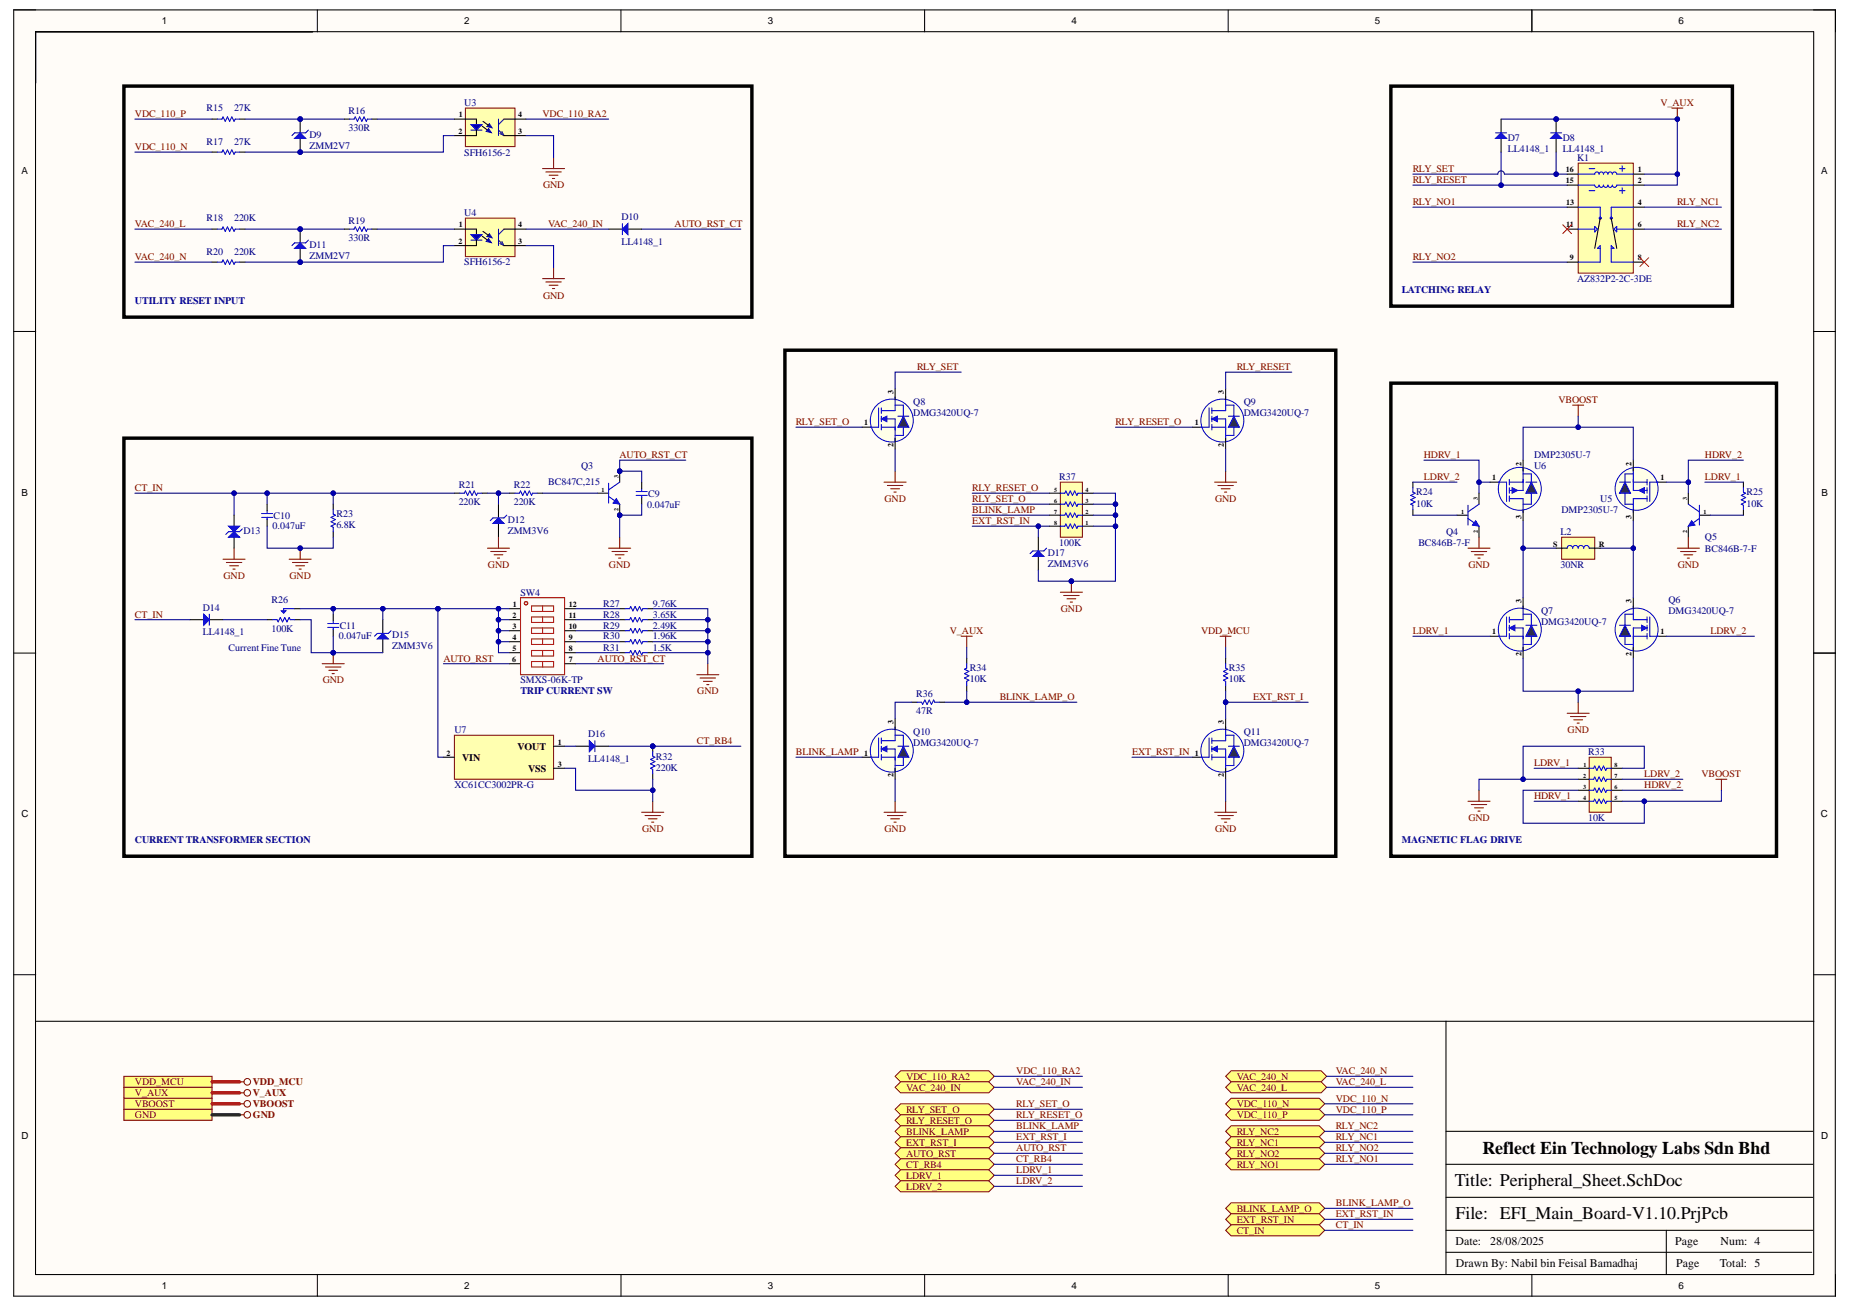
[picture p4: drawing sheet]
<svg xmlns="http://www.w3.org/2000/svg" width="297mm" height="210mm" viewBox="0 0 297 210" stroke-linecap="round" stroke-linejoin="round" font-family="sans-serif">
<defs><g id="words">
<g font-size="2.9">
<text x="237.8" y="185">Reflect Ein Technology Labs Sdn Bhd</text>
<text x="233.3" y="190.1">Title: Peripheral_Sheet.SchDoc</text>
<text x="233.5" y="195.4">File: EFI_Main_Board-V1.10.PrjPcb</text>
</g>
<g font-size="1.9">
<text x="233.5" y="199.7">Date:</text>
<text x="233.5" y="203.2">Drawn By: Nabil bin Feisal Bamadhaj</text>
<text x="239" y="199.7">28/08/2025</text>
<text x="268.7" y="199.7">Page</text>
<text x="268.8" y="203.2">Page</text>
<text x="275.8" y="203.2">Total: 5</text>
<text x="275.9" y="199.7">Num: 4</text>
</g>
<g font-size="1.6">
<text x="26" y="3.9">1</text>
<text x="74.5" y="3.9">2</text>
<text x="123.1" y="3.9">3</text>
<text x="171.8" y="3.9">4</text>
<text x="220.5" y="3.9">5</text>
<text x="269.2" y="3.9">6</text>
<text x="3.4" y="27.9">A</text>
<text x="292.1" y="27.9">A</text>
<text x="3.5" y="79.5">B</text>
<text x="292.1" y="79.5">B</text>
<text x="74.1" y="122">VIN</text>
<text x="83" y="120.2">VOUT</text>
<text x="84.7" y="123.7">VSS</text>
<text x="3.4" y="131.1">C</text>
<text x="292.1" y="131.1">C</text>
<text x="3.4" y="182.6">D</text>
<text x="292.1" y="182.6">D</text>
<text x="26" y="206.6">1</text>
<text x="74.5" y="206.6">2</text>
<text x="123.1" y="206.6">3</text>
<text x="171.8" y="206.6">4</text>
<text x="220.5" y="206.6">5</text>
<text x="269.2" y="206.6">6</text>
</g>
<g font-size="1.6" fill="#000080">
<text x="33.1" y="17.9">R15</text>
<text x="37.5" y="17.9">27K</text>
<text x="74.5" y="17">U3</text>
<text x="33.1" y="23.2">R17</text>
<text x="37.5" y="23.2">27K</text>
<text x="49.6" y="22.1">D9</text>
<text x="49.6" y="23.9">ZMM2V7</text>
<text x="55.9" y="18.2">R16</text>
<text x="55.9" y="21.1">330R</text>
<text x="241.8" y="22.5">D7</text>
<text x="250.7" y="22.5">D8</text>
<text x="74.5" y="24.9">SFH6156-2</text>
<text x="241.8" y="24.3">LL4148_1</text>
<text x="250.7" y="24.3">LL4148_1</text>
<text x="252.9" y="25.8">K1</text>
<text x="33.1" y="35.5">R18</text>
<text x="37.5" y="35.5">220K</text>
<text x="55.9" y="35.9">R19</text>
<text x="74.5" y="34.6">U4</text>
<text x="99.7" y="35.3">D10</text>
<text x="33.1" y="40.8">R20</text>
<text x="37.5" y="40.8">220K</text>
<text x="49.6" y="39.8">D11</text>
<text x="49.6" y="41.5">ZMM2V7</text>
<text x="55.9" y="38.7">330R</text>
<text x="99.7" y="39.2">LL4148_1</text>
<text x="74.5" y="42.6">SFH6156-2</text>
<text x="224.8" y="47">LATCHING RELAY</text>
<text x="252.9" y="45.2">AZ832P2-2C-3DE</text>
<text x="21.6" y="48.8">UTILITY RESET INPUT</text>
<text x="146.5" y="64.9">Q8</text>
<text x="199.5" y="64.9">Q9</text>
<text x="146.5" y="66.7">DMG3420UQ-7</text>
<text x="199.5" y="66.7">DMG3420UQ-7</text>
<text x="87.9" y="77.8">BC847C,215</text>
<text x="93.2" y="75.2">Q3</text>
<text x="169.9" y="77">R37</text>
<text x="246.1" y="75.2">U6</text>
<text x="246.1" y="73.5">DMP2305U-7</text>
<text x="43.9" y="83.2">C10</text>
<text x="54" y="83">R23</text>
<text x="73.6" y="78.2">R21</text>
<text x="73.6" y="81">220K</text>
<text x="81.4" y="83.8">D12</text>
<text x="82.4" y="78.2">R22</text>
<text x="82.4" y="81">220K</text>
<text x="103.8" y="81.4">0.047uF</text>
<text x="104" y="79.6">C9</text>
<text x="227.2" y="79.4">R24</text>
<text x="227.2" y="81.2">10K</text>
<text x="250.4" y="82.3">DMP2305U-7</text>
<text x="256.7" y="80.5">U5</text>
<text x="280.1" y="79.4">R25</text>
<text x="280.1" y="81.2">10K</text>
<text x="39" y="85.6">D13</text>
<text x="43.7" y="84.9">0.047uF</text>
<text x="54" y="84.7">6.8K</text>
<text x="81.4" y="85.6">ZMM3V6</text>
<text x="168" y="89.2">D17</text>
<text x="169.9" y="87.6">100K</text>
<text x="227.5" y="87.6">BC846B-7-F</text>
<text x="231.9" y="85.8">Q4</text>
<text x="250.3" y="85.8">L2</text>
<text x="273.5" y="86.7">Q5</text>
<text x="273.5" y="88.4">BC846B-7-F</text>
<text x="83.5" y="95.5">SW4</text>
<text x="168" y="90.9">ZMM3V6</text>
<text x="250.3" y="91.1">30NR</text>
<text x="32.5" y="98">D14</text>
<text x="32.5" y="101.9">LL4148_1</text>
<text x="43.6" y="96.7">R26</text>
<text x="43.6" y="101.3">100K</text>
<text x="54.5" y="100.8">C11</text>
<text x="96.7" y="97.3">R27</text>
<text x="96.7" y="99">R28</text>
<text x="96.7" y="100.8">R29</text>
<text x="104.7" y="97.3">9.76K</text>
<text x="104.7" y="99">3.65K</text>
<text x="104.7" y="100.8">2.49K</text>
<text x="247.2" y="98.4">Q7</text>
<text x="247.2" y="100.2">DMG3420UQ-7</text>
<text x="267.6" y="96.6">Q6</text>
<text x="267.6" y="98.4">DMG3420UQ-7</text>
<text x="36.7" y="104.3">Current Fine Tune</text>
<text x="54.3" y="102.5">0.047uF</text>
<text x="62.9" y="102.4">D15</text>
<text x="62.9" y="104.1">ZMM3V6</text>
<text x="96.7" y="102.5">R30</text>
<text x="96.7" y="104.3">R31</text>
<text x="104.7" y="102.5">1.96K</text>
<text x="104.7" y="104.3">1.5K</text>
<text x="155.6" y="107.6">R34</text>
<text x="197.1" y="107.6">R35</text>
<text x="83.5" y="109.6">SMXS-06K-TP</text>
<text x="83.5" y="111.4">TRIP CURRENT SW</text>
<text x="146.9" y="111.7">R36</text>
<text x="155.6" y="109.4">10K</text>
<text x="197.1" y="109.4">10K</text>
<text x="72.9" y="117.6">U7</text>
<text x="94.3" y="118.2">D16</text>
<text x="146.5" y="117.8">Q10</text>
<text x="146.5" y="119.6">DMG3420UQ-7</text>
<text x="146.9" y="114.5">47R</text>
<text x="199.5" y="117.8">Q11</text>
<text x="199.5" y="119.6">DMG3420UQ-7</text>
<text x="94.3" y="122.1">LL4148_1</text>
<text x="105.2" y="121.8">R32</text>
<text x="105.2" y="123.6">220K</text>
<text x="254.7" y="121.1">R33</text>
<text x="72.9" y="126.4">XC61CC3002PR-G</text>
<text x="254.7" y="131.7">10K</text>
<text x="21.6" y="135.2">CURRENT TRANSFORMER SECTION</text>
<text x="224.8" y="135.2">MAGNETIC FLAG DRIVE</text>
</g>
<g font-size="1.6" fill="#800000">
<text x="266.3" y="17">V_AUX</text>
<text x="21.6" y="18.7">VDC_110_P</text>
<text x="87" y="18.7">VDC_110_RA2</text>
<text x="21.6" y="24.1">VDC_110_N</text>
<text x="226.6" y="27.6">RLY_SET</text>
<text x="226.6" y="29.3">RLY_RESET</text>
<text x="87.1" y="30.2">GND</text>
<text x="226.6" y="32.9">RLY_NO1</text>
<text x="269" y="32.9">RLY_NC1</text>
<text x="21.6" y="36.4">VAC_240_L</text>
<text x="21.6" y="41.7">VAC_240_N</text>
<text x="87.9" y="36.4">VAC_240_IN</text>
<text x="108.2" y="36.4">AUTO_RST_CT</text>
<text x="226.6" y="41.7">RLY_NO2</text>
<text x="269" y="36.4">RLY_NC2</text>
<text x="87.1" y="47.9">GND</text>
<text x="147.1" y="59.3">RLY_SET</text>
<text x="198.4" y="59.3">RLY_RESET</text>
<text x="249.9" y="64.6">VBOOST</text>
<text x="127.7" y="68.1">RLY_SET_O</text>
<text x="178.9" y="68.1">RLY_RESET_O</text>
<text x="99.4" y="73.5">AUTO_RST_CT</text>
<text x="228.4" y="77">LDRV_2</text>
<text x="228.4" y="73.5">HDRV_1</text>
<text x="273.5" y="77">LDRV_1</text>
<text x="273.5" y="73.5">HDRV_2</text>
<text x="21.6" y="78.7">CT_IN</text>
<text x="141.9" y="80.5">GND</text>
<text x="155.9" y="82.3">BLINK_LAMP</text>
<text x="155.9" y="80.5">RLY_SET_O</text>
<text x="155.9" y="78.7">RLY_RESET_O</text>
<text x="194.9" y="80.5">GND</text>
<text x="155.9" y="84.1">EXT_RST_IN</text>
<text x="35.9" y="92.8">GND</text>
<text x="46.4" y="92.8">GND</text>
<text x="78.3" y="91.1">GND</text>
<text x="97.7" y="91.1">GND</text>
<text x="235.5" y="91.1">GND</text>
<text x="269.1" y="91.1">GND</text>
<text x="21.6" y="99">CT_IN</text>
<text x="152.3" y="101.7">V_AUX</text>
<text x="170.2" y="98.2">GND</text>
<text x="192.6" y="101.7">VDD_MCU</text>
<text x="226.6" y="101.7">LDRV_1</text>
<text x="274.3" y="101.7">LDRV_2</text>
<text x="71.1" y="106.1">AUTO_RST</text>
<text x="95.9" y="106.1">AUTO_RST_CT</text>
<text x="51.8" y="109.6">GND</text>
<text x="111.8" y="111.4">GND</text>
<text x="160.3" y="112.3">BLINK_LAMP_O</text>
<text x="201" y="112.3">EXT_RST_I</text>
<text x="111.8" y="119.3">CT_RB4</text>
<text x="251.4" y="117.6">GND</text>
<text x="127.7" y="121.1">BLINK_LAMP</text>
<text x="181.6" y="121.1">EXT_RST_IN</text>
<text x="246.1" y="122.8">LDRV_1</text>
<text x="263.7" y="124.6">LDRV_2</text>
<text x="272.9" y="124.6">VBOOST</text>
<text x="235.5" y="131.7">GND</text>
<text x="246.1" y="128.1">HDRV_1</text>
<text x="263.7" y="126.4">HDRV_2</text>
<text x="103" y="133.4">GND</text>
<text x="141.9" y="133.4">GND</text>
<text x="194.9" y="133.4">GND</text>
<text x="145.3" y="173.1">VDC_110_RA2</text>
<text x="163" y="172.2">VDC_110_RA2</text>
<text x="198.4" y="173.1">VAC_240_N</text>
<text x="214.3" y="172.2">VAC_240_N</text>
<text x="21.6" y="179.3">GND</text>
<text x="21.6" y="175.8">V_AUX</text>
<text x="21.6" y="174">VDD_MCU</text>
<text x="21.6" y="177.5">VBOOST</text>
<text x="40.6" y="179.3">GND</text>
<text x="40.6" y="174">VDD_MCU</text>
<text x="40.6" y="175.8">V_AUX</text>
<text x="40.6" y="177.5">VBOOST</text>
<text x="145.3" y="174.9">VAC_240_IN</text>
<text x="145.3" y="178.4">RLY_SET_O</text>
<text x="163" y="174">VAC_240_IN</text>
<text x="163" y="177.5">RLY_SET_O</text>
<text x="163" y="179.3">RLY_RESET_O</text>
<text x="198.4" y="174.9">VAC_240_L</text>
<text x="198.4" y="177.5">VDC_110_N</text>
<text x="198.4" y="179.3">VDC_110_P</text>
<text x="214.3" y="174">VAC_240_L</text>
<text x="214.3" y="178.4">VDC_110_P</text>
<text x="214.3" y="176.6">VDC_110_N</text>
<text x="145.3" y="180.2">RLY_RESET_O</text>
<text x="145.3" y="182">BLINK_LAMP</text>
<text x="145.3" y="183.7">EXT_RST_I</text>
<text x="145.3" y="185.5">AUTO_RST</text>
<text x="163" y="182.8">EXT_RST_I</text>
<text x="163" y="181.1">BLINK_LAMP</text>
<text x="163" y="184.6">AUTO_RST</text>
<text x="198.4" y="182">RLY_NC2</text>
<text x="198.4" y="183.7">RLY_NC1</text>
<text x="198.4" y="185.5">RLY_NO2</text>
<text x="214.3" y="184.6">RLY_NO2</text>
<text x="214.3" y="182.8">RLY_NC1</text>
<text x="214.3" y="181.1">RLY_NC2</text>
<text x="145.3" y="187.2">CT_RB4</text>
<text x="145.3" y="189">LDRV_1</text>
<text x="145.3" y="190.8">LDRV_2</text>
<text x="163" y="186.3">CT_RB4</text>
<text x="163" y="189.9">LDRV_2</text>
<text x="163" y="188.1">LDRV_1</text>
<text x="198.4" y="187.2">RLY_NO1</text>
<text x="214.3" y="186.3">RLY_NO1</text>
<text x="198.4" y="194.3">BLINK_LAMP_O</text>
<text x="198.4" y="196.1">EXT_RST_IN</text>
<text x="198.4" y="197.8">CT_IN</text>
<text x="214.3" y="195.2">EXT_RST_IN</text>
<text x="214.3" y="193.4">BLINK_LAMP_O</text>
<text x="214.3" y="196.9">CT_IN</text>
</g>
<g font-size="1.3">
<text x="73.5" y="21.5">2</text>
<text x="73.6" y="18.8">1</text>
<text x="83.1" y="21.5">3</text>
<text x="83.1" y="18.8">4</text>
<text x="251.2" y="27.6">16</text>
<text x="251.2" y="29.4">15</text>
<text x="262.7" y="27.6">1</text>
<text x="262.7" y="29.4">2</text>
<text x="251.2" y="32.9">13</text>
<text x="262.7" y="32.9">4</text>
<text x="73.5" y="39.1">2</text>
<text x="73.6" y="36.5">1</text>
<text x="83.1" y="39.1">3</text>
<text x="83.1" y="36.5">4</text>
<text x="251.2" y="36.5">11</text>
<text x="251.8" y="41.7">9</text>
<text x="262.7" y="41.7">8</text>
<text x="262.7" y="36.5">6</text>
<text x="143.3" y="63.2" transform="rotate(-90 143.3 63.2)">3</text>
<text x="196.3" y="63.2" transform="rotate(-90 196.3 63.2)">3</text>
<text x="138.6" y="68.2">1</text>
<text x="143.3" y="71.7" transform="rotate(-90 143.3 71.7)">2</text>
<text x="191.6" y="68.2">1</text>
<text x="196.3" y="71.7" transform="rotate(-90 196.3 71.7)">2</text>
<text x="239.3" y="77">1</text>
<text x="244" y="74.7" transform="rotate(-90 244 74.7)">2</text>
<text x="261.7" y="74.7" transform="rotate(-90 261.7 74.7)">2</text>
<text x="266.3" y="77">1</text>
<text x="244" y="83.2" transform="rotate(-90 244 83.2)">3</text>
<text x="261.7" y="83.2" transform="rotate(-90 261.7 83.2)">3</text>
<text x="249.1" y="87.6">S</text>
<text x="256.5" y="87.6">R</text>
<text x="82.2" y="100.9">3</text>
<text x="82.2" y="99.1">2</text>
<text x="82.2" y="97.3">1</text>
<text x="91.2" y="100.9">10</text>
<text x="91.2" y="99.1">11</text>
<text x="91.2" y="97.3">12</text>
<text x="239.3" y="101.7">1</text>
<text x="244" y="96.7" transform="rotate(-90 244 96.7)">3</text>
<text x="261.7" y="96.7" transform="rotate(-90 261.7 96.7)">3</text>
<text x="266.3" y="101.7">1</text>
<text x="82.2" y="106.2">6</text>
<text x="82.2" y="104.4">5</text>
<text x="82.2" y="102.6">4</text>
<text x="91.2" y="106.2">7</text>
<text x="91.2" y="104.4">8</text>
<text x="91.2" y="102.6">9</text>
<text x="244" y="105.2" transform="rotate(-90 244 105.2)">2</text>
<text x="261.7" y="105.2" transform="rotate(-90 261.7 105.2)">2</text>
<text x="89.5" y="119.4">1</text>
<text x="143.3" y="116.1" transform="rotate(-90 143.3 116.1)">3</text>
<text x="196.3" y="116.1" transform="rotate(-90 196.3 116.1)">3</text>
<text x="71.6" y="121.2">2</text>
<text x="89.5" y="122.9">3</text>
<text x="138.6" y="121.2">1</text>
<text x="143.3" y="124.7" transform="rotate(-90 143.3 124.7)">2</text>
<text x="191.6" y="121.2">1</text>
<text x="196.3" y="124.7" transform="rotate(-90 196.3 124.7)">2</text>
</g>
<g font-size="1">
<text x="99.2" y="76.6" transform="rotate(-90 99.2 76.6)">3</text>
<text x="96.5" y="78.9">1</text>
<text x="99.2" y="82" transform="rotate(-90 99.2 82)">2</text>
<text x="169.1" y="82.4">7</text>
<text x="169.1" y="80.6">6</text>
<text x="169.1" y="78.9">5</text>
<text x="174.1" y="82.4">2</text>
<text x="174.1" y="80.6">3</text>
<text x="174.1" y="78.9">4</text>
<text x="234.3" y="82.4">1</text>
<text x="237" y="80.1" transform="rotate(-90 237 80.1)">3</text>
<text x="270.6" y="80.1" transform="rotate(-90 270.6 80.1)">3</text>
<text x="273.2" y="82.4">1</text>
<text x="169.1" y="84.2">8</text>
<text x="174.1" y="84.2">1</text>
<text x="237" y="85.5" transform="rotate(-90 237 85.5)">2</text>
<text x="270.6" y="85.5" transform="rotate(-90 270.6 85.5)">2</text>
<text x="253.9" y="124.7">2</text>
<text x="254" y="123">1</text>
<text x="258.9" y="123">8</text>
<text x="258.9" y="124.7">7</text>
<text x="253.9" y="126.5">3</text>
<text x="253.9" y="128.3">4</text>
<text x="258.9" y="126.5">6</text>
<text x="258.9" y="128.3">5</text>
</g>
</g></defs>
<g fill="#fffcf8">
<path d="M2.2 1.6h292.2v206.3h-292.2z" fill-rule="evenodd"/>
<path d="M5.7 5.1h285.2v199.2h-285.2z" fill-rule="evenodd"/>
</g>
<g fill="none" stroke="#000" stroke-width=".16">
<path d="M2.2 1.6h3.5M50.9 1.6v3.5M99.6 1.6v3.5M148.3 1.6v3.5M197 1.6v3.5M245.7 1.6v3.5M290.9 1.6h3.5v3.5M2.2 53.2h3.5M290.9 53.2h3.5M2.2 104.7h3.5M290.9 104.7h3.5M2.2 156.3h3.5"/>
<path d="M290.9 156.3h3.5M50.9 204.3v3.6M99.6 204.3v3.6M148.3 204.3v3.6M197 204.3v3.6M245.7 204.3v3.6M294.4 204.3v3.6"/>
</g>
<path d="M2.2 1.6h292.2v206.2h-292.2zM5.7 5.1h285.2v199.3h-285.2zM245.7 1.6v3.5M290.9 104.7h3.5M290.9 163.8h-59v40.5M231.9 197.3h58.9M231.9 192h58.9M231.9 186.7h58.9M231.9 181.4h58.9M267.3 197.3v7M231.9 200.8h58.7" fill="none" stroke="#000" stroke-width=".17"/>
<path d="M46.4 89.7h3.5M46.9 90.2h2.5M47.4 90.7h1.4M48 91.3h.3M48.1 87.9v1.8" fill="none" stroke="#800000" stroke-width=".17"/>
<circle cx="48.1" cy="87.9" r=".35" fill="#000080"/>
<circle cx="48.1" cy="87.9" r=".35" fill="none" stroke="#000080" stroke-width=".16"/>
<path d="M30.5 99.4h2.2M33.6 99.4h2.2" fill="none" stroke="#000" stroke-width=".17"/>
<path d="M32.7 98.5l.9 .9-.9 .9z" fill="#00f"/>
<path d="M32.7 98.5l.9 .9-.9 .9zM33.6 98.5v1.8" fill="none" stroke="#00f" stroke-width=".17"/>
<path d="M35.8 89.7h3.5M36.3 90.2h2.5M36.8 90.7h1.4M37.4 91.3h.3M37.5 87.9v1.8" fill="none" stroke="#800000" stroke-width=".17"/>
<path d="M79.9 80.8v2.3M79.9 83.9v2.2" fill="none" stroke="#000" stroke-width=".17"/>
<path d="M79.9 83.1l.9 .8h-1.7z" fill="#00f"/>
<path d="M43.7 99.4h.7l.2 .3 .4-.7 .3 .7 .4-.7 .3 .7 .4-.7 .2 .4h.7M47.3 97.6h-1.8v.7M79.9 83.1l.9 .8h-1.7zM81.3 82.6l-.5 .5h-1.7l-.5 .4" fill="none" stroke="#00f" stroke-width=".17"/>
<path d="M78.2 87.9h3.5M78.7 88.4h2.5M79.2 89h1.5M79.8 89.5h.3M79.9 86.1v1.8M97.6 87.9h3.6M98.2 88.4h2.4M98.7 89h1.4M99.2 89.5h.4M99.4 86.1v1.8" fill="none" stroke="#800000" stroke-width=".17"/>
<path d="M42.8 99.4h.9M47.3 99.4h.8" fill="none" stroke="#000" stroke-width=".17"/>
<path d="M45.1 98h.7l-.3 .3z" fill="#00f"/>
<path d="M45.1 98h.7l-.3 .3z" fill="none" stroke="#00f" stroke-width=".17"/>
<g fill="none" stroke="#000" stroke-width=".17">
<path d="M47.3 97.6h.8M61.4 99.4v2.2M81.7 97.6h1.8M81.7 99.4h1.8M90.6 97.6h1.7M90.6 99.4h1.7M61.4 102.5v2.2M81.7 106.4h1.8M81.7 104.7h1.8M81.7 102.9h1.8M81.7 101.1h1.8M90.6 106.4h1.7"/>
<path d="M90.6 104.7h1.7M90.6 102.9h1.7M90.6 101.1h1.7"/>
</g>
<g fill="none" stroke="#a00000" stroke-width=".17">
<path d="M83.5 95.8h7.1v12.4h-7.1zM85.3 97.2h3.5v.9h-3.5zM85.3 98.9h3.5v.9h-3.5zM87 97.2v.9M87 98.9v.9M85.3 102.5h3.5v.8h-3.5zM85.3 100.7h3.5v.9h-3.5zM85.3 106.1h3.5v.9h-3.5zM85.3 104.3h3.5v.9h-3.5zM87 100.7v.9M87 102.5v.8M87 104.3v.9"/>
<path d="M87 106.1v.9"/>
<circle cx="84.4" cy="96.7" r=".26"/>
</g>
<path d="M111.8 108.2h3.5M112.3 108.7h2.5M112.8 109.3h1.4M113.3 109.8h.4M113.5 106.4v1.8" fill="none" stroke="#800000" stroke-width=".17"/>
<path d="M60.5 102.5l.9-.9 .9 .9z" fill="#00f"/>
<path d="M60.5 102.5l.9-.9 .9 .9zM62.7 101.1l-.4 .5h-1.8l-.4 .4" fill="none" stroke="#00f" stroke-width=".17"/>
<path d="M51.7 106.4h3.5M52.2 107h2.5M52.7 107.5h1.5M53.3 108h.3M53.4 104.7v1.7" fill="none" stroke="#800000" stroke-width=".17"/>
<circle cx="53.4" cy="104.7" r=".35" fill="#000080"/>
<circle cx="53.4" cy="104.7" r=".35" fill="none" stroke="#000080" stroke-width=".16"/>
<path d="M92.3 119.7h2.2M95.4 119.7h2.2" fill="none" stroke="#000" stroke-width=".17"/>
<path d="M94.5 118.8l.9 .9-.9 .8z" fill="#00f"/>
<path d="M94.5 118.8l.9 .9-.9 .8zM95.4 118.8v1.7" fill="none" stroke="#00f" stroke-width=".17"/>
<path d="M102.9 130.2h3.6M103.5 130.8h2.4M104 131.3h1.4M104.5 131.8h.4M104.7 128.5v1.7" fill="none" stroke="#800000" stroke-width=".17"/>
<path d="M74.6 35h8v6.2h-8z" fill-rule="evenodd" fill="#ffffb0"/>
<path d="M74.6 35h8v6.2h-8z" fill="none" stroke="#800000" stroke-width=".16"/>
<path d="M72.9 36.7h1.7M72.9 39.4h1.7M77.3 37.9l.9 .6" fill="none" stroke="#000" stroke-width=".17"/>
<path d="M78.2 38.5l.2-.2 .4 .6-.8-.2 .4-.4z" fill-rule="evenodd" fill="#0c0087"/>
<path d="M78.2 38.5l.2-.2 .4 .6-.8-.2 .4-.4z" fill="none" stroke="#0c0087" stroke-width=".16"/>
<path d="M78.1 37.9l.4-.4-.2 .2 .2-.2 .4 .6z" fill-rule="evenodd" fill="#0c0087"/>
<path d="M78.1 37.9l.4-.4-.2 .2 .2-.2 .4 .6z" fill="none" stroke="#0c0087" stroke-width=".16"/>
<path d="M74.6 36.7h1.8v.9M77.5 37.1l.8 .6" fill="none" stroke="#000" stroke-width=".17"/>
<path d="M75.5 37.6h1.8l-.9 .9z" fill="#0c0087"/>
<path d="M75.5 37.6h1.8l-.9 .9z" fill="none" stroke="#00f" stroke-width=".17"/>
<path d="M75.5 38.5h1.8M79.9 36.7v2.7M79.9 38.5l.9 .9M80.2 39.1l.6 .3M80.5 38.7l.3 .7M80.8 36.7l-.9 .9" fill="none" stroke="#11037f" stroke-width=".17"/>
<path d="M76.4 38.5v.9h-1.8M80.8 39.4h3.6M80.8 36.7h3.6M97.6 36.7h2.2M100.7 36.7h2.2" fill="none" stroke="#000" stroke-width=".17"/>
<path d="M87 44.7h3.6M87.5 45.2h2.5M88.1 45.7h1.4M88.6 46.3h.4M88.8 42.9v1.8" fill="none" stroke="#800000" stroke-width=".17"/>
<path d="M99.8 36.7l.9-.8v1.7z" fill="#00f"/>
<path d="M99.8 36.7l.9-.8v1.7zM99.8 35.9v1.7" fill="none" stroke="#00f" stroke-width=".17"/>
<circle cx="48.1" cy="42" r=".35" fill="#000080"/>
<circle cx="48.1" cy="42" r=".35" fill="none" stroke="#000080" stroke-width=".16"/>
<circle cx="48.1" cy="36.7" r=".35" fill="#000080"/>
<circle cx="48.1" cy="36.7" r=".35" fill="none" stroke="#000080" stroke-width=".16"/>
<path d="M48.1 39.8v2.2" fill="none" stroke="#000" stroke-width=".17"/>
<circle cx="48.1" cy="42" r=".35" fill="#000080"/>
<circle cx="48.1" cy="42" r=".35" fill="none" stroke="#000080" stroke-width=".16"/>
<path d="M48.1 36.7v2.2" fill="none" stroke="#000" stroke-width=".17"/>
<circle cx="48.1" cy="36.7" r=".35" fill="#000080"/>
<circle cx="48.1" cy="36.7" r=".35" fill="none" stroke="#000080" stroke-width=".16"/>
<path d="M47.3 39.8l.8-.9 .9 .9z" fill="#00f"/>
<path d="M47.3 39.8l.8-.9 .9 .9zM49.5 38.5l-.5 .4h-1.7l-.5 .5" fill="none" stroke="#00f" stroke-width=".17"/>
<path d="M74.6 17.3h8v6.2h-8z" fill-rule="evenodd" fill="#ffffb0"/>
<path d="M74.6 17.3h8v6.2h-8z" fill="none" stroke="#800000" stroke-width=".16"/>
<path d="M72.9 19.1h1.7M72.9 21.7h1.7M77.3 20.2l.9 .7" fill="none" stroke="#000" stroke-width=".17"/>
<path d="M78.2 20.9l.2-.2 .4 .6-.8-.2 .4-.4z" fill-rule="evenodd" fill="#0c0087"/>
<path d="M78.2 20.9l.2-.2 .4 .6-.8-.2 .4-.4z" fill="none" stroke="#0c0087" stroke-width=".16"/>
<path d="M78.1 20.3l.4-.4-.2 .2 .2-.2 .4 .6z" fill-rule="evenodd" fill="#0c0087"/>
<path d="M78.1 20.3l.4-.4-.2 .2 .2-.2 .4 .6z" fill="none" stroke="#0c0087" stroke-width=".16"/>
<path d="M74.6 19.1h1.8v.9M77.5 19.5l.8 .6" fill="none" stroke="#000" stroke-width=".17"/>
<path d="M75.5 20h1.8l-.9 .9z" fill="#0c0087"/>
<path d="M75.5 20h1.8l-.9 .9z" fill="none" stroke="#00f" stroke-width=".17"/>
<path d="M79.9 19.1v2.6M80.8 19.1l-.9 .9M75.5 20.9h1.8M79.9 20.9l.9 .8M80.2 21.4l.6 .3M80.5 21.1l.3 .6" fill="none" stroke="#11037f" stroke-width=".17"/>
<path d="M80.8 19.1h3.6M76.4 20.9v.8h-1.8M80.8 21.7h3.6" fill="none" stroke="#000" stroke-width=".17"/>
<path d="M87 27h3.6M87.5 27.6h2.5M88.1 28.1h1.4M88.6 28.6h.4M88.8 25.3v1.7" fill="none" stroke="#800000" stroke-width=".17"/>
<circle cx="48.1" cy="24.4" r=".35" fill="#000080"/>
<circle cx="48.1" cy="24.4" r=".35" fill="none" stroke="#000080" stroke-width=".16"/>
<circle cx="48.1" cy="19.1" r=".35" fill="#000080"/>
<circle cx="48.1" cy="19.1" r=".35" fill="none" stroke="#000080" stroke-width=".16"/>
<path d="M48.1 22.2v2.2" fill="none" stroke="#000" stroke-width=".17"/>
<circle cx="48.1" cy="24.4" r=".35" fill="#000080"/>
<circle cx="48.1" cy="24.4" r=".35" fill="none" stroke="#000080" stroke-width=".16"/>
<path d="M48.1 19.1v2.2" fill="none" stroke="#000" stroke-width=".17"/>
<circle cx="48.1" cy="19.1" r=".35" fill="#000080"/>
<circle cx="48.1" cy="19.1" r=".35" fill="none" stroke="#000080" stroke-width=".16"/>
<path d="M47.3 22.2l.8-.9 .9 .9z" fill="#00f"/>
<path d="M47.3 22.2l.8-.9 .9 .9zM49.5 20.9l-.5 .4h-1.7l-.5 .4" fill="none" stroke="#00f" stroke-width=".17"/>
<path d="M253.1 26.2h8.9v17.6h-8.9z" fill-rule="evenodd" fill="#ffffb0"/>
<path d="M253.1 26.2h8.9v17.6h-8.9z" fill="none" stroke="#800000" stroke-width=".16"/>
<path d="M251.4 27.9h1.7M251.4 29.7h1.7M251.4 33.2h1.7M251.4 36.7h1.7M256.7 35l-.9 4.8M258.4 35l.9 4.8M262 27.9h1.7M262 29.7h1.7M262 33.2h1.7M262 36.7h1.7M251.4 42h1.7M262 42h1.7" fill="none" stroke="#000" stroke-width=".17"/>
<g fill="none" stroke="#00f" stroke-width=".17">
<path d="M253.1 27.9h2.7a.35 .35 0 0 1 .3-.3 .35 .35 0 0 1 .4 .3 .35 .35 0 0 1 .3-.3 .35 .35 0 0 1 .4 .3 .35 .35 0 0 1 .3-.3 .35 .35 0 0 1 .4 .3 .35 .35 0 0 1 .3-.3 .35 .35 0 0 1 .4 .3 .35 .35 0 0 1 .4-.3 .35 .35 0 0 1 .3 .3h2.7M253.1 29.7h2.7a.35 .35 0 0 0 .3 .3 .35 .35 0 0 0 .4-.3 .35 .35 0 0 0 .3 .3 .35 .35 0 0 0 .4-.3 .35 .35 0 0 0 .3 .3 .35 .35 0 0 0 .4-.3 .35 .35 0 0 0 .3 .3 .35 .35 0 0 0 .4-.3 .35 .35 0 0 0 .4 .3 .35 .35 0 0 0 .3-.3h2.7M253.1 33.2h3.6v1.8M253.1 36.7h2.7M254.9 27h.9M254.9 30.6h.9M255.8 36.3l.4 .4-.4 .5zM256.7 39.8h-.5l.5-.4v2.6h-3.6M258.4 39.8h.5l-.5-.4v2.6h3.6M258.9 36.7l.4-.4v.9zM259.3 36.7h2.7M259.8 27h.8"/>
<path d="M259.8 30.6h.8M260.2 26.6v.9M260.2 30.1v.9M262 33.2h-3.6v1.8"/>
<circle cx="256.7" cy="35" r=".15"/>
<circle cx="258.4" cy="35" r=".15"/>
<circle cx="258.4" cy="35" r=".14"/>
</g>
<circle cx="249.6" cy="19.1" r=".35" fill="#000080"/>
<circle cx="249.6" cy="19.1" r=".35" fill="none" stroke="#000080" stroke-width=".16"/>
<path d="M249.6 19.1v2.2M249.6 22.2v2.2" fill="none" stroke="#000" stroke-width=".17"/>
<circle cx="249.6" cy="19.1" r=".35" fill="#000080"/>
<circle cx="249.6" cy="19.1" r=".35" fill="none" stroke="#000080" stroke-width=".16"/>
<path d="M249.6 21.3l.9 .9h-1.8z" fill="#00f"/>
<path d="M248.7 21.3h1.8M249.6 21.3l.9 .9h-1.8z" fill="none" stroke="#00f" stroke-width=".17"/>
<path d="M240.8 19.1v2.2M240.8 22.2v2.2" fill="none" stroke="#000" stroke-width=".17"/>
<path d="M239.9 22.2l.9-.9 .8 .9z" fill="#00f"/>
<path d="M239.9 22.2l.9-.9 .8 .9zM239.9 21.3h1.7" fill="none" stroke="#00f" stroke-width=".17"/>
<path d="M250.6 36l1.5 1.5M252.1 36l-1.5 1.5M263 41.3l1.4 1.4M264.4 41.3l-1.4 1.4" fill="none" stroke="#f00" stroke-width=".16"/>
<path d="M252.2 65h1.8M253.1 65v1.7M251.4 114.4h3.5M251.9 114.9h2.5M252.4 115.4h1.4M252.9 116h.4M253.1 112.6v1.8" fill="none" stroke="#800000" stroke-width=".17"/>
<path d="M254.9 121.4h3.5v8.8h-3.5z" fill-rule="evenodd" fill="#ffffb0"/>
<path d="M254.9 121.4h3.5v8.8h-3.5z" fill="none" stroke="#800000" stroke-width=".16"/>
<path d="M237.2 79.1v1.8M233.7 82.6h1.7M237.2 84.4v1.7M253.1 123.2h1.8M253.1 125h1.8M253.1 126.7h1.8M253.1 128.5h1.8M258.4 123.2h1.8M258.4 125h1.8M258.4 126.7h1.8M258.4 128.5h1.8" fill="none" stroke="#000" stroke-width=".17"/>
<path d="M235.4 83.1l1.8 1.3M235.4 81v3.2M237.2 80.9l-1.8 1.2M254.9 123.2h.7l.2-.4 .3 .7 .4-.7 .3 .7 .4-.7 .3 .7 .2-.3h.7M254.9 125h.7l.2-.4 .3 .7 .4-.7 .3 .7 .4-.7 .3 .7 .2-.3h.7M254.9 126.7h.7l.2-.3 .3 .7 .4-.7 .3 .7 .4-.7 .3 .7 .2-.4h.7M254.9 128.5h.7l.2-.4 .3 .7 .4-.7 .3 .7 .4-.7 .3 .7 .2-.3h.7" fill="none" stroke="#00f" stroke-width=".17"/>
<path d="M235.4 128.5h3.6M236 129h2.5M236.5 129.5h1.4M237 130.1h.4M237.2 126.7v1.8M275.2 125h1.8M276.1 125v1.7" fill="none" stroke="#800000" stroke-width=".17"/>
<path d="M236.7 83.5l.5 .9-1-.2z" fill="#00f"/>
<path d="M236.7 83.5l.5 .9-1-.2z" fill="none" stroke="#00f" stroke-width=".16"/>
<path d="M235.4 87.9h3.6M236 88.4h2.5M236.5 89h1.4M237 89.5h.4M237.2 86.1v1.8" fill="none" stroke="#800000" stroke-width=".17"/>
<path d="M270.8 79.1v1.8M270.8 84.4v1.7M272.6 82.6h1.7" fill="none" stroke="#000" stroke-width=".17"/>
<path d="M270.8 80.9l1.8 1.2M272.6 83.1l-1.8 1.3M272.6 81v3.2" fill="none" stroke="#00f" stroke-width=".17"/>
<path d="M271.3 83.5l.6 .7-1.1 .2z" fill="#00f"/>
<path d="M271.3 83.5l.6 .7-1.1 .2z" fill="none" stroke="#00f" stroke-width=".16"/>
<path d="M269 87.9h3.6M269.6 88.4h2.4M270.1 89h1.4M270.6 89.5h.4M270.8 86.1v1.8" fill="none" stroke="#800000" stroke-width=".17"/>
<path d="M223.1 61.4h61.8v75.9h-61.8z" fill="none" stroke="#000" stroke-width=".55"/>
<path d="M226.6 77.3v.9M279.6 77.3v.9M226.6 81.7v.9M279.6 81.7v.9M239 102h1.8" fill="none" stroke="#000" stroke-width=".17"/>
<path d="M226.6 78.2v.7l.4 .2-.7 .3 .7 .4-.7 .3 .7 .4-.7 .4 .3 .1v.7M279.6 78.2v.7l.4 .2-.7 .3 .7 .4-.7 .3 .7 .4-.7 .4 .3 .1v.7" fill="none" stroke="#00f" stroke-width=".17"/>
<circle cx="243.8" cy="101" r="3.4" fill="#ffffe8"/>
<circle cx="243.8" cy="101" r="3.4" fill="none" stroke="#00f" stroke-width=".16"/>
<path d="M241.6 98.9v3.1h-1.3M242.1 98.9v.9M244.3 97.2v2.2h-2.2M242.1 102h2.2M242.1 100.3v.8M242.1 101.6v.9M242.1 100.7h2.2v3.5" fill="none" stroke="#00f" stroke-width=".17"/>
<path d="M242.1 100.7l.9-.4v.8z" fill="#00f"/>
<path d="M244.3 98.5h1.3v4.8h-1.3M242.1 100.7l.9-.4v.8zM244.7 100.3h1.8" fill="none" stroke="#00f" stroke-width=".17"/>
<path d="M244.3 95.9v1.7M244.3 103.8v1.7" fill="none" stroke="#000" stroke-width=".17"/>
<path d="M245.6 100.3l.9 1.7h-1.8z" fill="#073763"/>
<path d="M245.6 100.3l.9 1.7h-1.8z" fill="none" stroke="#00f" stroke-width=".17"/>
<path d="M265.5 102h1.8" fill="none" stroke="#000" stroke-width=".17"/>
<circle cx="262.5" cy="101" r="3.4" fill="#ffffe8"/>
<circle cx="262.5" cy="101" r="3.4" fill="none" stroke="#00f" stroke-width=".16"/>
<path d="M262 97.2v2.2h2.2M264.2 98.9v.9M264.6 98.9v3.1h1.3M262 102h2.2M264.2 100.3v.8M264.2 101.6v.9M264.2 100.7h-2.2v3.5" fill="none" stroke="#00f" stroke-width=".17"/>
<path d="M263.3 100.3l.9 .4-.9 .4z" fill="#00f"/>
<path d="M262 98.5h-1.4v4.8h1.4M259.8 100.3h1.7M263.3 100.3l.9 .4-.9 .4z" fill="none" stroke="#00f" stroke-width=".17"/>
<path d="M262 95.9v1.7M262 103.8v1.7" fill="none" stroke="#000" stroke-width=".17"/>
<path d="M260.6 100.3l.9 1.7h-1.7z" fill="#073763"/>
<path d="M260.6 100.3l.9 1.7h-1.7z" fill="none" stroke="#00f" stroke-width=".17"/>
<path d="M265.5 77.3h1.8" fill="none" stroke="#000" stroke-width=".17"/>
<circle cx="262.5" cy="78.4" r="3.4" fill="#ffffe8"/>
<circle cx="262.5" cy="78.4" r="3.4" fill="none" stroke="#00f" stroke-width=".16"/>
<path d="M262 77.3h2.2M262 75.1v3.5h2.2M264.2 76.9v.9M264.2 78.2v.9M264.2 79.5v.9M264.2 80h-2.2v2.2M265.9 77.3h-1.3v3.1" fill="none" stroke="#00f" stroke-width=".17"/>
<path d="M262.8 78.6l.9-.4v.9z" fill="#00f"/>
<path d="M259.8 77.3h1.7M262 76h-1.4v4.9h1.4M262.8 78.6l.9-.4v.9z" fill="none" stroke="#00f" stroke-width=".17"/>
<path d="M262 73.8v1.8M262 81.7v1.8" fill="none" stroke="#000" stroke-width=".17"/>
<path d="M260.6 77.3l.9 1.8h-1.7z" fill="#073763"/>
<path d="M260.6 77.3l.9 1.8h-1.7z" fill="none" stroke="#00f" stroke-width=".17"/>
<path d="M239 77.3h1.8" fill="none" stroke="#000" stroke-width=".17"/>
<circle cx="243.8" cy="78.4" r="3.4" fill="#ffffe8"/>
<circle cx="243.8" cy="78.4" r="3.4" fill="none" stroke="#00f" stroke-width=".16"/>
<path d="M240.3 77.3h1.3v3.1M242.1 77.3h2.2M242.1 76.9v.9M242.1 78.2v.9M242.1 79.5v.9M242.1 80h2.2v2.2M244.3 75.1v3.5h-2.2" fill="none" stroke="#00f" stroke-width=".17"/>
<path d="M242.5 78.2l.9 .4-.9 .5z" fill="#00f"/>
<path d="M242.5 78.2l.9 .4-.9 .5zM244.3 76h1.3v4.9h-1.3M244.7 77.3h1.8" fill="none" stroke="#00f" stroke-width=".17"/>
<path d="M244.3 73.8v1.8M244.3 81.7v1.8" fill="none" stroke="#000" stroke-width=".17"/>
<path d="M245.6 77.3l.9 1.8h-1.8z" fill="#073763"/>
<path d="M245.6 77.3l.9 1.8h-1.8z" fill="none" stroke="#00f" stroke-width=".17"/>
<circle cx="99.4" cy="75.6" r=".35" fill="#000080"/>
<circle cx="99.4" cy="75.6" r=".35" fill="none" stroke="#000080" stroke-width=".16"/>
<circle cx="99.4" cy="82.6" r=".35" fill="#000080"/>
<circle cx="99.4" cy="82.6" r=".35" fill="none" stroke="#000080" stroke-width=".16"/>
<path d="M99.4 75.6v1.7" fill="none" stroke="#000" stroke-width=".17"/>
<circle cx="99.4" cy="75.6" r=".35" fill="#000080"/>
<circle cx="99.4" cy="75.6" r=".35" fill="none" stroke="#000080" stroke-width=".16"/>
<path d="M95.9 79.1h1.7M99.4 80.8v1.8" fill="none" stroke="#000" stroke-width=".17"/>
<circle cx="99.4" cy="82.6" r=".35" fill="#000080"/>
<circle cx="99.4" cy="82.6" r=".35" fill="none" stroke="#000080" stroke-width=".16"/>
<path d="M97.6 79.6l1.8 1.2M97.6 77.5v3.2M99.4 77.3l-1.8 1.3" fill="none" stroke="#00f" stroke-width=".17"/>
<path d="M98.9 80l.5 .8-1.1-.1z" fill="#00f"/>
<path d="M98.9 80l.5 .8-1.1-.1z" fill="none" stroke="#00f" stroke-width=".16"/>
<path d="M72.9 117.9h15.9v7.1h-15.9z" fill-rule="evenodd" fill="#ffffb0"/>
<path d="M72.9 117.9h15.9v7.1h-15.9z" fill="none" stroke="#800000" stroke-width=".16"/>
<g fill="none" stroke="#000" stroke-width=".17">
<path d="M34 36.7h.9M38.4 36.7h.9M34 42h.9M38.4 42h.9M72.9 79.1h.9M77.3 79.1h.9M81.7 79.1h.9M86.1 79.1h.9M53.4 80.8v.9M53.4 85.3v.8M99.4 97.6h.9M99.4 99.4h.9"/>
<path d="M103.8 97.6h.9M103.8 99.4h.9M88.8 119.7h1.8M99.4 102.9h.9M99.4 101.1h.9M99.4 104.7h.9M103.8 102.9h.9M103.8 101.1h.9M103.8 104.7h.9M71.1 121.4h1.8M88.8 123.2h1.8"/>
</g>
<path d="M34.9 36.7h.7l.2-.3 .3 .7 .4-.7 .3 .7 .4-.7 .3 .7 .2-.4h.7M34.9 42h.7l.2-.3 .3 .7 .4-.7 .3 .7 .4-.7 .3 .7 .2-.4h.7M73.8 79.1h.7l.1-.4 .4 .7 .4-.7 .3 .7 .4-.7 .3 .7 .2-.3h.7M82.6 79.1h.7l.2-.4 .3 .7 .4-.7 .3 .7 .4-.7 .4 .7 .1-.3h.7M53.4 81.7v.7l.4 .2-.7 .4 .7 .3-.7 .4 .7 .3-.7 .4 .3 .2v.7M100.3 97.6h.7l.2-.3 .3 .7 .4-.7 .3 .7 .4-.7 .3 .7 .2-.4h.7M100.3 99.4h.7l.2-.4 .3 .7 .4-.7 .3 .7 .4-.7 .3 .7 .2-.3h.7M100.3 102.9h.7l.2-.4 .3 .8 .4-.8 .3 .8 .4-.8 .3 .8 .2-.4h.7M100.3 101.1h.7l.2-.3 .3 .7 .4-.7 .3 .7 .4-.7 .3 .7 .2-.4h.7M100.3 104.7h.7l.2-.4 .3 .7 .4-.7 .3 .7 .4-.7 .3 .7 .2-.3h.7" fill="none" stroke="#00f" stroke-width=".17"/>
<circle cx="104.7" cy="119.7" r=".35" fill="#000080"/>
<circle cx="104.7" cy="119.7" r=".35" fill="none" stroke="#000080" stroke-width=".16"/>
<path d="M104.7 119.7v.8M104.7 124.1v.9" fill="none" stroke="#000" stroke-width=".17"/>
<circle cx="104.7" cy="119.7" r=".35" fill="#000080"/>
<circle cx="104.7" cy="119.7" r=".35" fill="none" stroke="#000080" stroke-width=".16"/>
<path d="M104.7 120.5v.7l.3 .2-.7 .4 .7 .3-.7 .4 .7 .3-.7 .4 .4 .2v.7" fill="none" stroke="#00f" stroke-width=".17"/>
<path d="M37.5 82.6v1.8M37.5 86.1v1.8" fill="none" stroke="#000" stroke-width=".17"/>
<path d="M37.5 85.3l.9 .8h-1.7z" fill="#00f"/>
<path d="M37.5 85.3l.9 .8h-1.7zM38.9 84.8l-.5 .5h-1.7l-.5 .4" fill="none" stroke="#00f" stroke-width=".17"/>
<path d="M36.7 84.4h1.7l-.9 .9z" fill="#00f"/>
<path d="M36.7 84.4h1.7l-.9 .9zM196.6 106.4v.7l.3 .2-.7 .4 .7 .3-.7 .4 .7 .3-.7 .4 .4 .2v.7" fill="none" stroke="#00f" stroke-width=".17"/>
<path d="M223.1 13.8h54.8v35.3h-54.8z" fill="none" stroke="#000" stroke-width=".55"/>
<path d="M195.7 102h1.8M196.6 102v1.8M194.8 130.2h3.5M195.3 130.8h2.5M195.9 131.3h1.4M196.4 131.8h.3M196.6 128.5v1.7" fill="none" stroke="#800000" stroke-width=".17"/>
<path d="M196.6 105.5v.9M196.6 110v.8M191.3 121.4h1.7" fill="none" stroke="#000" stroke-width=".17"/>
<circle cx="196" cy="120.4" r="3.4" fill="#ffffe8"/>
<circle cx="196" cy="120.4" r="3.4" fill="none" stroke="#00f" stroke-width=".16"/>
<path d="M193.9 118.3v3.1h-1.3M194.4 118.3v.9M194.4 119.7v.8M196.6 116.6v2.2h-2.2M194.4 121.4h2.2M194.4 121v.9M194.4 120.1h2.2v3.5" fill="none" stroke="#00f" stroke-width=".17"/>
<path d="M194.4 120.1l.8-.4v.8z" fill="#00f"/>
<path d="M196.6 117.9h1.3v4.9h-1.3M197 119.7h1.8M194.4 120.1l.8-.4v.8z" fill="none" stroke="#00f" stroke-width=".17"/>
<path d="M196.6 115.2v1.8M196.6 123.2v1.8" fill="none" stroke="#000" stroke-width=".17"/>
<path d="M197.9 119.7l.9 1.7h-1.8z" fill="#073763"/>
<g fill="none" stroke="#00f" stroke-width=".17">
<path d="M34.9 19.1h.7l.2-.4 .3 .7 .4-.7 .3 .7 .4-.7 .3 .7 .2-.3h.7M56.1 19.1h.7l.2-.4 .3 .7 .4-.7 .3 .7 .4-.7 .3 .7 .2-.3h.7M34.9 24.4h.7l.2-.4 .3 .7 .4-.7 .3 .7 .4-.7 .3 .7 .2-.3h.7M56.1 36.7h.7l.2-.3 .3 .7 .4-.7 .3 .7 .4-.7 .3 .7 .2-.4h.7M102 79.4h1.8M102 78.8h1.8M102.9 78.4v.3M102.9 79.4v.4M42 83h1.7M42 82.3h1.7M42.8 81.9v.4M42.8 83v.3"/>
<path d="M52.6 100h1.7M53.4 99.5v.4M52.6 100.6h1.7M53.4 100.6v.4M155.1 106.4v.7l-.4 .2 .7 .4-.7 .3 .7 .4-.7 .3 .7 .4-.3 .2v.7M197.9 119.7l.9 1.7h-1.8z"/>
</g>
<path d="M19.9 13.8h100.7v37.1h-100.7z" fill="none" stroke="#000" stroke-width=".55"/>
<g fill="none" stroke="#000" stroke-width=".17">
<path d="M34 19.1h.9M38.4 19.1h.9M55.2 19.1h.9M59.6 19.1h.9M34 24.4h.9M38.4 24.4h.9M55.2 36.7h.9M59.6 36.7h.9M102.9 77.3v1.1M102.9 79.7v1.1M42.8 80.8v1.1M42.8 83.2v1.2"/>
<path d="M53.4 98.5v1M53.4 100.9v1.1M155.1 105.5v.9M155.1 110v.8M138.3 121.4h1.7"/>
</g>
<path d="M154.2 102h1.7M155.1 102v1.8M141.8 130.2h3.5M142.3 130.8h2.5M142.9 131.3h1.4M143.4 131.8h.3M143.6 128.5v1.7" fill="none" stroke="#800000" stroke-width=".17"/>
<circle cx="143" cy="120.4" r="3.4" fill="#ffffe8"/>
<circle cx="143" cy="120.4" r="3.4" fill="none" stroke="#00f" stroke-width=".16"/>
<path d="M140.9 118.3v3.1h-1.3M141.4 118.3v.9M141.4 119.7v.8M143.6 116.6v2.2h-2.2M141.4 121.4h2.2M141.4 121v.9M141.4 120.1h2.2v3.5" fill="none" stroke="#00f" stroke-width=".17"/>
<path d="M141.4 120.1l.8-.4v.8z" fill="#00f"/>
<path d="M143.6 117.9h1.3v4.8h-1.3M144 119.7h1.8M141.4 120.1l.8-.4v.8z" fill="none" stroke="#00f" stroke-width=".17"/>
<path d="M143.6 115.2v1.8M143.6 123.2v1.8" fill="none" stroke="#000" stroke-width=".17"/>
<path d="M144.9 119.7l.9 1.7h-1.8z" fill="#073763"/>
<path d="M144.9 119.7l.9 1.7h-1.8zM147.1 112.6h.7l.2 .4 .3-.7 .4 .7 .3-.7 .4 .7 .3-.7 .2 .3h.7" fill="none" stroke="#00f" stroke-width=".17"/>
<path d="M191.3 68.5h1.7M146.2 112.6h.9M150.6 112.6h.9" fill="none" stroke="#000" stroke-width=".17"/>
<path d="M194.8 77.3h3.5M195.3 77.9h2.5M195.9 78.4h1.4M196.4 78.9h.3M196.6 75.6v1.7" fill="none" stroke="#800000" stroke-width=".17"/>
<circle cx="196" cy="67.4" r="3.4" fill="#ffffe8"/>
<circle cx="196" cy="67.4" r="3.4" fill="none" stroke="#00f" stroke-width=".16"/>
<path d="M193.9 65.4v3.1h-1.3M194.4 68.5h2.2M194.4 65.4v.9M194.4 66.7v.9M194.4 68.1v.8M194.4 67.2h2.2v3.5M196.6 63.6v2.3h-2.2" fill="none" stroke="#00f" stroke-width=".17"/>
<path d="M194.4 67.2l.8-.5v.9z" fill="#00f"/>
<path d="M194.4 67.2l.8-.5v.9zM196.6 65h1.3v4.8h-1.3M197 66.7h1.8" fill="none" stroke="#00f" stroke-width=".17"/>
<path d="M196.6 62.3v1.8M196.6 70.3v1.7" fill="none" stroke="#000" stroke-width=".17"/>
<path d="M197.9 66.7l.9 1.8h-1.8z" fill="#073763"/>
<path d="M197.9 66.7l.9 1.8h-1.8z" fill="none" stroke="#00f" stroke-width=".17"/>
<path d="M141.8 77.3h3.5M142.3 77.8h2.5M142.9 78.4h1.4M143.4 78.9h.3M143.6 75.6v1.7" fill="none" stroke="#800000" stroke-width=".17"/>
<path d="M138.3 68.5h1.7" fill="none" stroke="#000" stroke-width=".17"/>
<circle cx="143" cy="67.4" r="3.4" fill="#ffffe8"/>
<circle cx="143" cy="67.4" r="3.4" fill="none" stroke="#00f" stroke-width=".16"/>
<path d="M140.9 65.4v3.1h-1.3M141.4 68.5h2.2M141.4 65.4v.9M141.4 66.7v.9M141.4 68.1v.8M141.4 67.2h2.2v3.5M143.6 63.6v2.2h-2.2" fill="none" stroke="#00f" stroke-width=".17"/>
<path d="M141.4 67.2l.8-.5v.9z" fill="#00f"/>
<path d="M141.4 67.2l.8-.5v.9zM143.6 65h1.3v4.8h-1.3M144 66.7h1.8" fill="none" stroke="#00f" stroke-width=".17"/>
<path d="M143.6 62.3v1.8M143.6 70.3v1.7" fill="none" stroke="#000" stroke-width=".17"/>
<path d="M144.9 66.7l.9 1.8h-1.8z" fill="#073763"/>
<path d="M144.9 66.7l.9 1.8h-1.8z" fill="none" stroke="#00f" stroke-width=".17"/>
<path d="M170.1 77.3h3.5v8.8h-3.5z" fill-rule="evenodd" fill="#ffffb0"/>
<path d="M170.1 77.3h3.5v8.8h-3.5z" fill="none" stroke="#800000" stroke-width=".16"/>
<path d="M168.3 79.1h1.8M173.6 79.1h1.8M168.3 84.4h1.8M168.3 82.6h1.8M168.3 80.8h1.8M173.6 84.4h1.8M173.6 82.6h1.8M173.6 80.9h1.8" fill="none" stroke="#000" stroke-width=".17"/>
<path d="M170.1 79.1h.7l.1-.4 .4 .7 .4-.7 .3 .7 .4-.7 .3 .7 .2-.3h.7M170.1 84.4h.7l.1-.4 .4 .7 .4-.7 .3 .7 .4-.7 .3 .7 .2-.3h.7M170.1 82.6h.7l.1-.3 .4 .7 .4-.7 .3 .7 .4-.7 .3 .7 .2-.4h.7M170.1 80.8h.7l.1-.3 .4 .7 .4-.7 .3 .7 .4-.7 .3 .7 .2-.4 .7 .1" fill="none" stroke="#00f" stroke-width=".17"/>
<path d="M170.1 95h3.5M170.6 95.5h2.5M171.1 96h1.4M171.7 96.5h.3M171.8 93.2v1.8" fill="none" stroke="#800000" stroke-width=".17"/>
<circle cx="171.8" cy="93.2" r=".35" fill="#000080"/>
<circle cx="171.8" cy="93.2" r=".35" fill="none" stroke="#000080" stroke-width=".16"/>
<path d="M166.5 86.1v2.2M166.5 89.2v2.2" fill="none" stroke="#000" stroke-width=".17"/>
<path d="M165.7 89.2l.8-.9 .9 .9z" fill="#00f"/>
<path d="M165.7 89.2l.8-.9 .9 .9zM167.9 87.9l-.5 .4h-1.7l-.5 .5" fill="none" stroke="#00f" stroke-width=".17"/>
<path d="M125.9 56.2h88.3v81.1h-88.3zM19.9 70.3h100.7v67h-100.7z" fill="none" stroke="#000" stroke-width=".55"/>
<path d="M5.7 163.8h226.2" fill="none" stroke="#000" stroke-width=".17"/>
<path d="M19.9 177.9h14.1v1.8h-14.1z" fill-rule="evenodd" fill="#ffff80"/>
<g fill="none" stroke="#800000" stroke-width=".16">
<path d="M19.9 177.9h14.1v1.8h-14.1z"/>
<circle cx="39.7" cy="178.8" r=".53"/>
</g>
<path d="M38.4 178.8h.7" fill="none" stroke="#800000" stroke-width=".17"/>
<path d="M19.9 174.4h14.1v1.7h-14.1z" fill-rule="evenodd" fill="#ffff80"/>
<path d="M19.9 174.4h14.1v1.7h-14.1z" fill="none" stroke="#800000" stroke-width=".16"/>
<path d="M19.9 172.6h14.1v1.8h-14.1z" fill-rule="evenodd" fill="#ffff80"/>
<g fill="none" stroke="#800000" stroke-width=".16">
<path d="M19.9 172.6h14.1v1.8h-14.1z"/>
<circle cx="39.7" cy="175.2" r=".53"/>
<circle cx="39.7" cy="177" r=".53"/>
<circle cx="39.7" cy="173.5" r=".53"/>
</g>
<path d="M38.4 173.5h.7M38.4 175.2h.7M38.4 177h.7" fill="none" stroke="#800000" stroke-width=".17"/>
<path d="M19.9 176.1h14.1v1.8h-14.1z" fill-rule="evenodd" fill="#ffff80"/>
<path d="M19.9 176.1h14.1v1.8h-14.1z" fill="none" stroke="#800000" stroke-width=".16"/>
<path d="M197.5 171.7h14.4l.9 .9-.9 .9h-14.4l-.9-.9z" fill-rule="evenodd" fill="#ffff80"/>
<path d="M197.5 171.7h14.4l.9 .9-.9 .9h-14.4l-.9-.9z" fill="none" stroke="#800000" stroke-width=".16"/>
<path d="M196.6 174.4l.9-.9h14.4l.9 .9-.9 .8h-14.4z" fill-rule="evenodd" fill="#ffff80"/>
<path d="M196.6 174.4l.9-.9h14.4l.9 .9-.9 .8h-14.4z" fill="none" stroke="#800000" stroke-width=".16"/>
<path d="M197.5 176.1h14.1l.9 .9-.9 .9h-14.1l-.9-.9z" fill-rule="evenodd" fill="#ffff80"/>
<path d="M197.5 176.1h14.1l.9 .9-.9 .9h-14.1l-.9-.9z" fill="none" stroke="#800000" stroke-width=".16"/>
<path d="M197.5 177.9h14.1l.9 .9-.9 .9h-14.1l-.9-.9z" fill-rule="evenodd" fill="#ffff80"/>
<path d="M197.5 177.9h14.1l.9 .9-.9 .9h-14.1l-.9-.9z" fill="none" stroke="#800000" stroke-width=".16"/>
<path d="M197.5 180.5h14.1l.9 .9-.9 .9h-14.1l-.9-.9z" fill-rule="evenodd" fill="#ffff80"/>
<path d="M197.5 180.5h14.1l.9 .9-.9 .9h-14.1l-.9-.9z" fill="none" stroke="#800000" stroke-width=".16"/>
<path d="M197.5 182.3h14.1l.9 .9-.9 .9h-14.1l-.9-.9z" fill-rule="evenodd" fill="#ffff80"/>
<path d="M197.5 182.3h14.1l.9 .9-.9 .9h-14.1l-.9-.9z" fill="none" stroke="#800000" stroke-width=".16"/>
<path d="M197.5 184.1h14.1l.9 .8-.9 .9h-14.1l-.9-.9z" fill-rule="evenodd" fill="#ffff80"/>
<path d="M197.5 184.1h14.1l.9 .8-.9 .9h-14.1l-.9-.9z" fill="none" stroke="#800000" stroke-width=".16"/>
<path d="M196.6 186.7l.9-.9h14.1l.9 .9-.9 .9h-14.1z" fill-rule="evenodd" fill="#ffff80"/>
<path d="M196.6 186.7l.9-.9h14.1l.9 .9-.9 .9h-14.1z" fill="none" stroke="#800000" stroke-width=".16"/>
<path d="M197.5 192.9h14.1l.9 .9-.9 .8h-14.1l-.9-.8z" fill-rule="evenodd" fill="#ffff80"/>
<path d="M197.5 192.9h14.1l.9 .9-.9 .8h-14.1l-.9-.8z" fill="none" stroke="#800000" stroke-width=".16"/>
<path d="M197.5 194.6h14.1l.9 .9-.9 .9h-14.1l-.9-.9z" fill-rule="evenodd" fill="#ffff80"/>
<path d="M197.5 194.6h14.1l.9 .9-.9 .9h-14.1l-.9-.9z" fill="none" stroke="#800000" stroke-width=".16"/>
<path d="M196.6 197.3l.9-.9h14.1l.9 .9-.9 .9h-14.1z" fill-rule="evenodd" fill="#ffff80"/>
<path d="M196.6 197.3l.9-.9h14.1l.9 .9-.9 .9h-14.1z" fill="none" stroke="#800000" stroke-width=".16"/>
<path d="M268.1 17.3h1.8M269 17.3v1.8" fill="none" stroke="#800000" stroke-width=".17"/>
<circle cx="269" cy="19.1" r=".35" fill="#000080"/>
<circle cx="269" cy="19.1" r=".35" fill="none" stroke="#000080" stroke-width=".16"/>
<path d="M143.6 172.6l.9-.9h14.1l.9 .9-.9 .9h-14.1z" fill-rule="evenodd" fill="#ffff80"/>
<path d="M143.6 172.6l.9-.9h14.1l.9 .9-.9 .9h-14.1z" fill="none" stroke="#800000" stroke-width=".16"/>
<path d="M143.6 174.4l.9-.9h14.1l.9 .9-.9 .8h-14.1z" fill-rule="evenodd" fill="#ffff80"/>
<path d="M143.6 174.4l.9-.9h14.1l.9 .9-.9 .8h-14.1z" fill="none" stroke="#800000" stroke-width=".16"/>
<path d="M143.6 177.9l.9-.9h14.1l.9 .9-.9 .9h-14.1z" fill-rule="evenodd" fill="#ffff80"/>
<path d="M143.6 177.9l.9-.9h14.1l.9 .9-.9 .9h-14.1z" fill="none" stroke="#800000" stroke-width=".16"/>
<path d="M143.6 179.7l.9-.9h14.1l.9 .9-.9 .8h-14.1z" fill-rule="evenodd" fill="#ffff80"/>
<path d="M143.6 179.7l.9-.9h14.1l.9 .9-.9 .8h-14.1z" fill="none" stroke="#800000" stroke-width=".16"/>
<path d="M143.6 181.4l.9-.9h14.1l.9 .9-.9 .9h-14.1z" fill-rule="evenodd" fill="#ffff80"/>
<path d="M143.6 181.4l.9-.9h14.1l.9 .9-.9 .9h-14.1z" fill="none" stroke="#800000" stroke-width=".16"/>
<path d="M143.6 183.2l.9-.9h14.1l.9 .9-.9 .9h-14.1z" fill-rule="evenodd" fill="#ffff80"/>
<path d="M143.6 183.2l.9-.9h14.1l.9 .9-.9 .9h-14.1z" fill="none" stroke="#800000" stroke-width=".16"/>
<path d="M143.6 184.9l.9-.8h14.1l.9 .8-.9 .9h-14.1z" fill-rule="evenodd" fill="#ffff80"/>
<path d="M143.6 184.9l.9-.8h14.1l.9 .8-.9 .9h-14.1z" fill="none" stroke="#800000" stroke-width=".16"/>
<path d="M143.6 186.7l.9-.9h14.1l.9 .9-.9 .9h-14.1z" fill-rule="evenodd" fill="#ffff80"/>
<path d="M143.6 186.7l.9-.9h14.1l.9 .9-.9 .9h-14.1z" fill="none" stroke="#800000" stroke-width=".16"/>
<path d="M143.6 188.5l.9-.9h14.1l.9 .9-.9 .9h-14.1z" fill-rule="evenodd" fill="#ffff80"/>
<path d="M143.6 188.5l.9-.9h14.1l.9 .9-.9 .9h-14.1z" fill="none" stroke="#800000" stroke-width=".16"/>
<path d="M143.6 190.2l.9-.8h14.1l.9 .8-.9 .9h-14.1z" fill-rule="evenodd" fill="#ffff80"/>
<path d="M143.6 190.2l.9-.8h14.1l.9 .8-.9 .9h-14.1z" fill="none" stroke="#800000" stroke-width=".16"/>
<path d="M42.8 84.4v3.5h10.6v-1.8" fill="none" stroke="#000080" stroke-width=".17"/>
<circle cx="48.1" cy="87.9" r=".35" fill="#000080"/>
<circle cx="48.1" cy="87.9" r=".35" fill="none" stroke="#000080" stroke-width=".16"/>
<path d="M78.2 79.1h1.7" fill="none" stroke="#000080" stroke-width=".17"/>
<circle cx="79.9" cy="79.1" r=".35" fill="#000080"/>
<circle cx="79.9" cy="79.1" r=".35" fill="none" stroke="#000080" stroke-width=".16"/>
<path d="M81.7 79.1h-1.8v1.7M87 79.1h8.9" fill="none" stroke="#000080" stroke-width=".17"/>
<circle cx="79.9" cy="79.1" r=".35" fill="#000080"/>
<circle cx="79.9" cy="79.1" r=".35" fill="none" stroke="#000080" stroke-width=".16"/>
<path d="M35.8 99.4h7M79.9 97.6v7.1h1.8" fill="none" stroke="#000080" stroke-width=".17"/>
<circle cx="79.9" cy="97.6" r=".35" fill="#000080"/>
<circle cx="79.9" cy="97.6" r=".35" fill="none" stroke="#000080" stroke-width=".16"/>
<circle cx="79.9" cy="99.4" r=".35" fill="#000080"/>
<circle cx="79.9" cy="99.4" r=".35" fill="none" stroke="#000080" stroke-width=".16"/>
<circle cx="79.9" cy="101.1" r=".35" fill="#000080"/>
<circle cx="79.9" cy="101.1" r=".35" fill="none" stroke="#000080" stroke-width=".16"/>
<circle cx="79.9" cy="102.9" r=".35" fill="#000080"/>
<circle cx="79.9" cy="102.9" r=".35" fill="none" stroke="#000080" stroke-width=".16"/>
<path d="M79.9 102.9h1.8" fill="none" stroke="#000080" stroke-width=".17"/>
<circle cx="79.9" cy="102.9" r=".35" fill="#000080"/>
<circle cx="79.9" cy="102.9" r=".35" fill="none" stroke="#000080" stroke-width=".16"/>
<path d="M79.9 101.1h1.8" fill="none" stroke="#000080" stroke-width=".17"/>
<circle cx="79.9" cy="101.1" r=".35" fill="#000080"/>
<circle cx="79.9" cy="101.1" r=".35" fill="none" stroke="#000080" stroke-width=".16"/>
<path d="M79.9 99.4h1.8" fill="none" stroke="#000080" stroke-width=".17"/>
<circle cx="79.9" cy="99.4" r=".35" fill="#000080"/>
<circle cx="79.9" cy="99.4" r=".35" fill="none" stroke="#000080" stroke-width=".16"/>
<path d="M104.7 97.6h8.8v8.8M71.1 106.4h10.6" fill="none" stroke="#000080" stroke-width=".17"/>
<circle cx="113.5" cy="99.4" r=".35" fill="#000080"/>
<circle cx="113.5" cy="99.4" r=".35" fill="none" stroke="#000080" stroke-width=".16"/>
<circle cx="113.5" cy="101.1" r=".35" fill="#000080"/>
<circle cx="113.5" cy="101.1" r=".35" fill="none" stroke="#000080" stroke-width=".16"/>
<circle cx="113.5" cy="102.9" r=".35" fill="#000080"/>
<circle cx="113.5" cy="102.9" r=".35" fill="none" stroke="#000080" stroke-width=".16"/>
<circle cx="113.5" cy="104.7" r=".35" fill="#000080"/>
<circle cx="113.5" cy="104.7" r=".35" fill="none" stroke="#000080" stroke-width=".16"/>
<path d="M104.7 104.7h8.8" fill="none" stroke="#000080" stroke-width=".17"/>
<circle cx="113.5" cy="104.7" r=".35" fill="#000080"/>
<circle cx="113.5" cy="104.7" r=".35" fill="none" stroke="#000080" stroke-width=".16"/>
<path d="M104.7 102.9h8.8" fill="none" stroke="#000080" stroke-width=".17"/>
<circle cx="113.5" cy="102.9" r=".35" fill="#000080"/>
<circle cx="113.5" cy="102.9" r=".35" fill="none" stroke="#000080" stroke-width=".16"/>
<path d="M104.7 101.1h8.8" fill="none" stroke="#000080" stroke-width=".17"/>
<circle cx="113.5" cy="101.1" r=".35" fill="#000080"/>
<circle cx="113.5" cy="101.1" r=".35" fill="none" stroke="#000080" stroke-width=".16"/>
<path d="M104.7 99.4h8.8" fill="none" stroke="#000080" stroke-width=".17"/>
<circle cx="113.5" cy="99.4" r=".35" fill="#000080"/>
<circle cx="113.5" cy="99.4" r=".35" fill="none" stroke="#000080" stroke-width=".16"/>
<path d="M92.3 97.6h7.1M92.3 99.4h7.1M92.3 101.1h7.1M92.3 102.9h7.1M92.3 104.7h7.1M97.6 119.7h7.1" fill="none" stroke="#000080" stroke-width=".17"/>
<circle cx="104.7" cy="119.7" r=".35" fill="#000080"/>
<circle cx="104.7" cy="119.7" r=".35" fill="none" stroke="#000080" stroke-width=".16"/>
<path d="M104.7 125v3.5" fill="none" stroke="#000080" stroke-width=".17"/>
<circle cx="104.7" cy="126.7" r=".35" fill="#000080"/>
<circle cx="104.7" cy="126.7" r=".35" fill="none" stroke="#000080" stroke-width=".16"/>
<path d="M104.7 119.7h14.1" fill="none" stroke="#000080" stroke-width=".17"/>
<circle cx="104.7" cy="119.7" r=".35" fill="#000080"/>
<circle cx="104.7" cy="119.7" r=".35" fill="none" stroke="#000080" stroke-width=".16"/>
<path d="M72.9 39.4h-1.8v2.6h-31.8M84.4 39.4h4.4v3.5M84.4 36.7h13.2M102.9 36.7h15.9M92.3 106.4h14.2" fill="none" stroke="#000080" stroke-width=".17"/>
<circle cx="48.1" cy="42" r=".35" fill="#000080"/>
<circle cx="48.1" cy="42" r=".35" fill="none" stroke="#000080" stroke-width=".16"/>
<path d="M39.3 36.7h15.9" fill="none" stroke="#000080" stroke-width=".17"/>
<circle cx="48.1" cy="36.7" r=".35" fill="#000080"/>
<circle cx="48.1" cy="36.7" r=".35" fill="none" stroke="#000080" stroke-width=".16"/>
<path d="M60.5 36.7h12.4M72.9 21.7h-1.8v2.7h-31.8M84.4 21.7h4.4v3.6" fill="none" stroke="#000080" stroke-width=".17"/>
<circle cx="48.1" cy="24.4" r=".35" fill="#000080"/>
<circle cx="48.1" cy="24.4" r=".35" fill="none" stroke="#000080" stroke-width=".16"/>
<path d="M39.3 19.1h15.9" fill="none" stroke="#000080" stroke-width=".17"/>
<circle cx="48.1" cy="19.1" r=".35" fill="#000080"/>
<circle cx="48.1" cy="19.1" r=".35" fill="none" stroke="#000080" stroke-width=".16"/>
<path d="M60.5 19.1h12.4M84.4 19.1h13.2M263.7 27.9h5.3" fill="none" stroke="#000080" stroke-width=".17"/>
<circle cx="269" cy="27.9" r=".35" fill="#000080"/>
<circle cx="269" cy="27.9" r=".35" fill="none" stroke="#000080" stroke-width=".16"/>
<path d="M249.6 24.4v3.5h1.8" fill="none" stroke="#000080" stroke-width=".17"/>
<circle cx="249.6" cy="27.9" r=".35" fill="#000080"/>
<circle cx="249.6" cy="27.9" r=".35" fill="none" stroke="#000080" stroke-width=".16"/>
<path d="M240.8 24.4v5.3h10.6" fill="none" stroke="#000080" stroke-width=".17"/>
<circle cx="240.8" cy="29.7" r=".35" fill="#000080"/>
<circle cx="240.8" cy="29.7" r=".35" fill="none" stroke="#000080" stroke-width=".16"/>
<path d="M226.6 27.9h13.6a.53 .53 0 0 1 .6-.5 .53 .53 0 0 1 .5 .5h8.3" fill="none" stroke="#000080" stroke-width=".17"/>
<circle cx="249.6" cy="27.9" r=".35" fill="#000080"/>
<circle cx="249.6" cy="27.9" r=".35" fill="none" stroke="#000080" stroke-width=".16"/>
<path d="M226.6 29.7h14.2" fill="none" stroke="#000080" stroke-width=".17"/>
<circle cx="240.8" cy="29.7" r=".35" fill="#000080"/>
<circle cx="240.8" cy="29.7" r=".35" fill="none" stroke="#000080" stroke-width=".16"/>
<path d="M226.6 33.2h24.8M263.7 33.2h12.4M263.7 36.7h12.4M226.6 42h24.8M253.1 110.8v1.8" fill="none" stroke="#000080" stroke-width=".17"/>
<circle cx="253.1" cy="110.8" r=".35" fill="#000080"/>
<circle cx="253.1" cy="110.8" r=".35" fill="none" stroke="#000080" stroke-width=".16"/>
<path d="M244.3 73.8v-5.3h17.7v5.3" fill="none" stroke="#000080" stroke-width=".17"/>
<circle cx="253.1" cy="68.5" r=".35" fill="#000080"/>
<circle cx="253.1" cy="68.5" r=".35" fill="none" stroke="#000080" stroke-width=".16"/>
<path d="M253.1 66.7v1.8" fill="none" stroke="#000080" stroke-width=".17"/>
<circle cx="253.1" cy="68.5" r=".35" fill="#000080"/>
<circle cx="253.1" cy="68.5" r=".35" fill="none" stroke="#000080" stroke-width=".16"/>
<path d="M262 83.5v12.4" fill="none" stroke="#000080" stroke-width=".17"/>
<circle cx="262" cy="87.9" r=".35" fill="#000080"/>
<circle cx="262" cy="87.9" r=".35" fill="none" stroke="#000080" stroke-width=".16"/>
<path d="M244.3 83.5v12.4" fill="none" stroke="#000080" stroke-width=".17"/>
<circle cx="244.3" cy="87.9" r=".35" fill="#000080"/>
<circle cx="244.3" cy="87.9" r=".35" fill="none" stroke="#000080" stroke-width=".16"/>
<path d="M244.3 105.5v5.3h17.7v-5.3" fill="none" stroke="#000080" stroke-width=".17"/>
<circle cx="253.1" cy="110.8" r=".35" fill="#000080"/>
<circle cx="253.1" cy="110.8" r=".35" fill="none" stroke="#000080" stroke-width=".16"/>
<path d="M267.3 102h14.1M246.1 128.5h7M260.2 125h9.7M276.1 126.7v1.8h-15.9" fill="none" stroke="#000080" stroke-width=".17"/>
<circle cx="263.7" cy="128.5" r=".35" fill="#000080"/>
<circle cx="263.7" cy="128.5" r=".35" fill="none" stroke="#000080" stroke-width=".16"/>
<path d="M246.1 123.2h7M253.1 126.7h-8.8v5.3h19.4v-3.5M260.2 126.7h9.7" fill="none" stroke="#000080" stroke-width=".17"/>
<circle cx="263.7" cy="128.5" r=".35" fill="#000080"/>
<circle cx="263.7" cy="128.5" r=".35" fill="none" stroke="#000080" stroke-width=".16"/>
<path d="M260.2 123.2h3.5v-3.5h-19.4v5.3" fill="none" stroke="#000080" stroke-width=".17"/>
<circle cx="244.3" cy="125" r=".35" fill="#000080"/>
<circle cx="244.3" cy="125" r=".35" fill="none" stroke="#000080" stroke-width=".16"/>
<path d="M253.1 125h-15.9v1.7" fill="none" stroke="#000080" stroke-width=".17"/>
<circle cx="244.3" cy="125" r=".35" fill="#000080"/>
<circle cx="244.3" cy="125" r=".35" fill="none" stroke="#000080" stroke-width=".16"/>
<path d="M239 77.3h-1.8v1.8" fill="none" stroke="#000080" stroke-width=".17"/>
<circle cx="237.2" cy="77.3" r=".35" fill="#000080"/>
<circle cx="237.2" cy="77.3" r=".35" fill="none" stroke="#000080" stroke-width=".16"/>
<path d="M226.6 77.3h7.1M267.3 77.3h3.5v1.8M226.6 82.6h7.1" fill="none" stroke="#000080" stroke-width=".17"/>
<circle cx="270.8" cy="77.3" r=".35" fill="#000080"/>
<circle cx="270.8" cy="77.3" r=".35" fill="none" stroke="#000080" stroke-width=".16"/>
<path d="M273.4 77.3h6.2M102.9 80.8v1.8h-3.5v3.5M274.3 82.6h5.3M226.6 102h12.4" fill="none" stroke="#000080" stroke-width=".17"/>
<circle cx="99.4" cy="82.6" r=".35" fill="#000080"/>
<circle cx="99.4" cy="82.6" r=".35" fill="none" stroke="#000080" stroke-width=".16"/>
<path d="M110 73.8h-10.6v1.8h3.5v1.7" fill="none" stroke="#000080" stroke-width=".17"/>
<circle cx="99.4" cy="75.6" r=".35" fill="#000080"/>
<circle cx="99.4" cy="75.6" r=".35" fill="none" stroke="#000080" stroke-width=".16"/>
<path d="M244.3 87.9h5.3" fill="none" stroke="#000080" stroke-width=".17"/>
<circle cx="244.3" cy="87.9" r=".35" fill="#000080"/>
<circle cx="244.3" cy="87.9" r=".35" fill="none" stroke="#000080" stroke-width=".16"/>
<path d="M256.7 87.9h5.3" fill="none" stroke="#000080" stroke-width=".17"/>
<circle cx="262" cy="87.9" r=".35" fill="#000080"/>
<circle cx="262" cy="87.9" r=".35" fill="none" stroke="#000080" stroke-width=".16"/>
<path d="M70.2 97.6v23.8h.9" fill="none" stroke="#000080" stroke-width=".17"/>
<circle cx="70.2" cy="97.6" r=".35" fill="#000080"/>
<circle cx="70.2" cy="97.6" r=".35" fill="none" stroke="#000080" stroke-width=".16"/>
<path d="M90.6 123.2h1.7v3.5h12.4" fill="none" stroke="#000080" stroke-width=".17"/>
<circle cx="104.7" cy="126.7" r=".35" fill="#000080"/>
<circle cx="104.7" cy="126.7" r=".35" fill="none" stroke="#000080" stroke-width=".16"/>
<path d="M21.6 99.4h8.9M53.4 104.7h8M90.6 119.7h1.7M196.6 103.8v1.7M196.6 125v3.5" fill="none" stroke="#000080" stroke-width=".17"/>
<circle cx="53.4" cy="104.7" r=".35" fill="#000080"/>
<circle cx="53.4" cy="104.7" r=".35" fill="none" stroke="#000080" stroke-width=".16"/>
<path d="M70.2 97.6h11.5" fill="none" stroke="#000080" stroke-width=".17"/>
<circle cx="70.2" cy="97.6" r=".35" fill="#000080"/>
<circle cx="70.2" cy="97.6" r=".35" fill="none" stroke="#000080" stroke-width=".16"/>
<circle cx="79.9" cy="97.6" r=".35" fill="#000080"/>
<circle cx="79.9" cy="97.6" r=".35" fill="none" stroke="#000080" stroke-width=".16"/>
<path d="M61.4 97.6v1.8" fill="none" stroke="#000080" stroke-width=".17"/>
<circle cx="61.4" cy="97.6" r=".35" fill="#000080"/>
<circle cx="61.4" cy="97.6" r=".35" fill="none" stroke="#000080" stroke-width=".16"/>
<path d="M48.1 97.6h22.1" fill="none" stroke="#000080" stroke-width=".17"/>
<circle cx="53.4" cy="97.6" r=".35" fill="#000080"/>
<circle cx="53.4" cy="97.6" r=".35" fill="none" stroke="#000080" stroke-width=".16"/>
<circle cx="61.4" cy="97.6" r=".35" fill="#000080"/>
<circle cx="61.4" cy="97.6" r=".35" fill="none" stroke="#000080" stroke-width=".16"/>
<circle cx="70.2" cy="97.6" r=".35" fill="#000080"/>
<circle cx="70.2" cy="97.6" r=".35" fill="none" stroke="#000080" stroke-width=".16"/>
<path d="M48.1 99.4h1.8v5.3h3.5v-2.7" fill="none" stroke="#000080" stroke-width=".17"/>
<circle cx="53.4" cy="104.7" r=".35" fill="#000080"/>
<circle cx="53.4" cy="104.7" r=".35" fill="none" stroke="#000080" stroke-width=".16"/>
<path d="M53.4 97.6v.9" fill="none" stroke="#000080" stroke-width=".17"/>
<circle cx="53.4" cy="97.6" r=".35" fill="#000080"/>
<circle cx="53.4" cy="97.6" r=".35" fill="none" stroke="#000080" stroke-width=".16"/>
<path d="M146.2 112.6h-2.6v2.6M196.6 112.6v2.6M127.7 121.4h10.6M143.6 125v3.5M181.6 121.4h9.7" fill="none" stroke="#000080" stroke-width=".17"/>
<circle cx="196.6" cy="112.6" r=".35" fill="#000080"/>
<circle cx="196.6" cy="112.6" r=".35" fill="none" stroke="#000080" stroke-width=".16"/>
<path d="M196.6 110.8v1.8" fill="none" stroke="#000080" stroke-width=".17"/>
<circle cx="196.6" cy="112.6" r=".35" fill="#000080"/>
<circle cx="196.6" cy="112.6" r=".35" fill="none" stroke="#000080" stroke-width=".16"/>
<path d="M196.6 112.6h13.2" fill="none" stroke="#000080" stroke-width=".17"/>
<circle cx="196.6" cy="112.6" r=".35" fill="#000080"/>
<circle cx="196.6" cy="112.6" r=".35" fill="none" stroke="#000080" stroke-width=".16"/>
<path d="M151.5 112.6h21.2" fill="none" stroke="#000080" stroke-width=".17"/>
<circle cx="155.1" cy="112.6" r=".35" fill="#000080"/>
<circle cx="155.1" cy="112.6" r=".35" fill="none" stroke="#000080" stroke-width=".16"/>
<path d="M155.1 110.8v1.8" fill="none" stroke="#000080" stroke-width=".17"/>
<circle cx="155.1" cy="112.6" r=".35" fill="#000080"/>
<circle cx="155.1" cy="112.6" r=".35" fill="none" stroke="#000080" stroke-width=".16"/>
<path d="M154.2 59.7h-10.6v2.6M207.2 59.7h-10.6v2.6M143.6 72v3.6M196.6 72v3.6M175.4 80.9h3.5M155.1 103.8v1.7" fill="none" stroke="#000080" stroke-width=".17"/>
<circle cx="178.9" cy="80.8" r=".35" fill="#000080"/>
<circle cx="178.9" cy="80.8" r=".35" fill="none" stroke="#000080" stroke-width=".16"/>
<path d="M175.4 82.6h3.5" fill="none" stroke="#000080" stroke-width=".17"/>
<circle cx="178.9" cy="82.6" r=".35" fill="#000080"/>
<circle cx="178.9" cy="82.6" r=".35" fill="none" stroke="#000080" stroke-width=".16"/>
<path d="M155.9 84.4h12.4M155.9 82.6h12.4" fill="none" stroke="#000080" stroke-width=".17"/>
<circle cx="166.5" cy="84.4" r=".35" fill="#000080"/>
<circle cx="166.5" cy="84.4" r=".35" fill="none" stroke="#000080" stroke-width=".16"/>
<path d="M155.9 79.1h12.4M155.9 80.8h12.4M166.5 84.4v1.7" fill="none" stroke="#000080" stroke-width=".17"/>
<circle cx="166.5" cy="84.4" r=".35" fill="#000080"/>
<circle cx="166.5" cy="84.4" r=".35" fill="none" stroke="#000080" stroke-width=".16"/>
<path d="M166.5 91.4v1.8h5.3" fill="none" stroke="#000080" stroke-width=".17"/>
<circle cx="171.8" cy="93.2" r=".35" fill="#000080"/>
<circle cx="171.8" cy="93.2" r=".35" fill="none" stroke="#000080" stroke-width=".16"/>
<path d="M175.4 79.1h3.5v14.1h-7.1" fill="none" stroke="#000080" stroke-width=".17"/>
<circle cx="171.8" cy="93.2" r=".35" fill="#000080"/>
<circle cx="171.8" cy="93.2" r=".35" fill="none" stroke="#000080" stroke-width=".16"/>
<circle cx="178.9" cy="84.4" r=".35" fill="#000080"/>
<circle cx="178.9" cy="84.4" r=".35" fill="none" stroke="#000080" stroke-width=".16"/>
<circle cx="178.9" cy="82.6" r=".35" fill="#000080"/>
<circle cx="178.9" cy="82.6" r=".35" fill="none" stroke="#000080" stroke-width=".16"/>
<circle cx="178.9" cy="80.8" r=".35" fill="#000080"/>
<circle cx="178.9" cy="80.8" r=".35" fill="none" stroke="#000080" stroke-width=".16"/>
<path d="M175.4 84.4h3.5" fill="none" stroke="#000080" stroke-width=".17"/>
<circle cx="178.9" cy="84.4" r=".35" fill="#000080"/>
<circle cx="178.9" cy="84.4" r=".35" fill="none" stroke="#000080" stroke-width=".16"/>
<path d="M37.5 79.1v3.5M127.7 68.5h10.6M178.9 68.5h12.4" fill="none" stroke="#000080" stroke-width=".17"/>
<circle cx="37.5" cy="79.1" r=".35" fill="#000080"/>
<circle cx="37.5" cy="79.1" r=".35" fill="none" stroke="#000080" stroke-width=".16"/>
<path d="M42.8 79.1v1.7" fill="none" stroke="#000080" stroke-width=".17"/>
<circle cx="42.8" cy="79.1" r=".35" fill="#000080"/>
<circle cx="42.8" cy="79.1" r=".35" fill="none" stroke="#000080" stroke-width=".16"/>
<path d="M53.4 79.1v1.7" fill="none" stroke="#000080" stroke-width=".17"/>
<circle cx="53.4" cy="79.1" r=".35" fill="#000080"/>
<circle cx="53.4" cy="79.1" r=".35" fill="none" stroke="#000080" stroke-width=".16"/>
<path d="M21.6 79.1h51.3" fill="none" stroke="#000080" stroke-width=".17"/>
<circle cx="37.5" cy="79.1" r=".35" fill="#000080"/>
<circle cx="37.5" cy="79.1" r=".35" fill="none" stroke="#000080" stroke-width=".16"/>
<circle cx="42.8" cy="79.1" r=".35" fill="#000080"/>
<circle cx="42.8" cy="79.1" r=".35" fill="none" stroke="#000080" stroke-width=".16"/>
<circle cx="53.4" cy="79.1" r=".35" fill="#000080"/>
<circle cx="53.4" cy="79.1" r=".35" fill="none" stroke="#000080" stroke-width=".16"/>
<path d="M21.6 19.1h12.4M21.6 36.7h12.4M21.6 24.4h12.4M21.6 42h12.4M279.6 73.8h-8.8v3.5" fill="none" stroke="#000080" stroke-width=".17"/>
<circle cx="270.8" cy="77.3" r=".35" fill="#000080"/>
<circle cx="270.8" cy="77.3" r=".35" fill="none" stroke="#000080" stroke-width=".16"/>
<path d="M228.4 73.8h8.8v3.5" fill="none" stroke="#000080" stroke-width=".17"/>
<circle cx="237.2" cy="77.3" r=".35" fill="#000080"/>
<circle cx="237.2" cy="77.3" r=".35" fill="none" stroke="#000080" stroke-width=".16"/>
<path d="M34 178.8h4.4" fill="none" stroke="#274e13" stroke-width=".55"/>
<path d="M34 175.2h4.4M34 173.5h4.4M34 177h4.4" fill="none" stroke="#f00" stroke-width=".55"/>
<path d="M240.8 19.1h28.2v10.6h-5.3M212.5 177h14.1M212.5 178.8h14.1M212.8 172.6h13.8M212.8 174.4h13.8M212.5 181.4h14.1M212.5 183.2h14.1M212.5 184.9h14.1M212.5 186.7h14.1M212.5 193.8h14.1M212.5 195.5h14.1M212.5 197.3h14.1" fill="none" stroke="#000080" stroke-width=".17"/>
<circle cx="249.6" cy="19.1" r=".35" fill="#000080"/>
<circle cx="249.6" cy="19.1" r=".35" fill="none" stroke="#000080" stroke-width=".16"/>
<circle cx="269" cy="19.1" r=".35" fill="#000080"/>
<circle cx="269" cy="19.1" r=".35" fill="none" stroke="#000080" stroke-width=".16"/>
<circle cx="269" cy="27.9" r=".35" fill="#000080"/>
<circle cx="269" cy="27.9" r=".35" fill="none" stroke="#000080" stroke-width=".16"/>
<path d="M159.5 172.6h14.1M159.5 174.4h14.1M159.5 177.9h14.1M159.5 179.7h14.1M159.5 181.4h14.1M159.5 183.2h14.1M159.5 184.9h14.1M159.5 186.7h14.1M159.5 188.5h14.1M159.5 190.2h14.1" fill="none" stroke="#000080" stroke-width=".17"/>
<path d="M250.5 86.1h5.3v3.6h-5.3z" fill-rule="evenodd" fill="#ffffb0"/>
<path d="M250.5 86.1h5.3v3.6h-5.3z" fill="none" stroke="#800000" stroke-width=".16"/>
<path d="M249.6 87.9h1.8M254.9 87.9h1.8" fill="none" stroke="#000" stroke-width=".17"/>
<path d="M251.4 87.9a.44 .44 0 0 1 .4-.4 .44 .44 0 0 1 .4 .4 .44 .44 0 0 1 .5-.4 .44 .44 0 0 1 .4 .4 .44 .44 0 0 1 .5-.4 .44 .44 0 0 1 .4 .4 .44 .44 0 0 1 .4-.4 .44 .44 0 0 1 .5 .4" fill="none" stroke="#00f" stroke-width=".17"/>
<use href="#words"/>
</svg>
